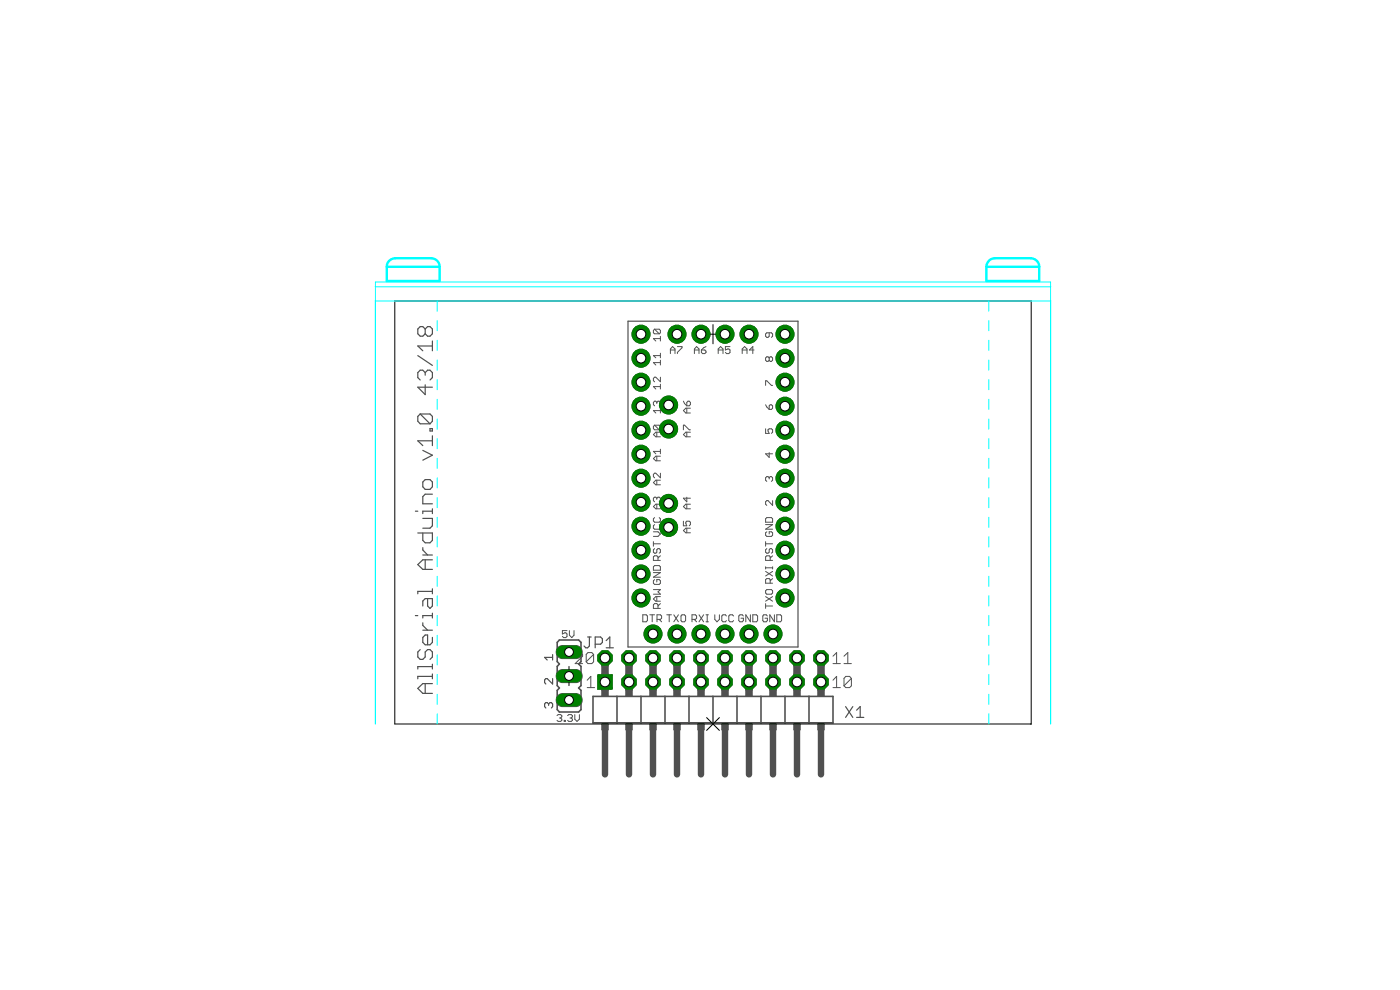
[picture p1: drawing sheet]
<svg xmlns="http://www.w3.org/2000/svg" width="148mm" height="105mm" viewBox="0 0 148 105" stroke-linecap="round" stroke-linejoin="round" font-family="sans-serif">
<g fill="#505050" stroke="#505050" stroke-width=".11">
<path d="M63.3 71.4h1.5v1.5h-1.5z"/>
<path d="M59 68.6l.5-.3h1.5a.69 .69 0 0 1 .6 .7 .69 .69 0 0 1-.6 .7h-1.5a.69 .69 0 0 1-.5-1.1z"/>
<path d="M59 71.1l.5-.2h1.5a.69 .69 0 0 1 .6 .7 .69 .69 0 0 1-.6 .6h-1.5a.69 .69 0 0 1-.5-1.1z"/>
<path d="M59 73.7l.5-.3h1.5a.69 .69 0 0 1 .6 .7 .69 .69 0 0 1-.6 .7h-1.5a.69 .69 0 0 1-.5-1.1z"/>
<path d="M73.9 76.5h.6v.8h-.6z"/>
<path d="M71.3 76.5h.7v.8h-.7z"/>
<path d="M68.8 76.5h.6v.8h-.6z"/>
<path d="M66.2 76.5h.7v.8h-.7z"/>
<path d="M63.7 76.5h.7v.8h-.7z"/>
<path d="M86.6 76.5h.6v.8h-.6z"/>
<path d="M84 76.5h.7v.8h-.7z"/>
<path d="M81.5 76.5h.6v.8h-.6z"/>
<path d="M78.9 76.5h.7v.8h-.7z"/>
<path d="M76.4 76.5h.7v.8h-.7z"/>
<path d="M63.7 73h.7v.7h-.7z"/>
<path d="M66.2 73h.7v.7h-.7z"/>
<path d="M68.8 73h.6v.7h-.6z"/>
<path d="M71.3 73h.7v.7h-.7z"/>
<path d="M73.9 73h.6v.7h-.6z"/>
<path d="M76.4 73h.7v.7h-.7z"/>
<path d="M78.9 73h.7v.7h-.7z"/>
<path d="M81.5 73h.6v.7h-.6z"/>
<path d="M84 73h.7v.7h-.7z"/>
<path d="M86.6 73h.6v.7h-.6z"/>
<path d="M86.6 70.5h.6v.8h-.6z"/>
<path d="M84 70.5h.7v.8h-.7z"/>
<path d="M81.5 70.5h.6v.8h-.6z"/>
<path d="M78.9 70.5h.7v.8h-.7z"/>
<path d="M76.4 70.5h.7v.8h-.7z"/>
<path d="M73.9 70.5h.6v.8h-.6z"/>
<path d="M71.3 70.5h.7v.8h-.7z"/>
<path d="M68.8 70.5h.6v.8h-.6z"/>
<path d="M66.2 70.5h.7v.8h-.7z"/>
<path d="M63.7 70.5h.7v.8h-.7z"/>
<path d="M86.6 71.3h.6v1.7h-.6z"/>
<path d="M86.6 69.3h.6v1.2h-.6z"/>
<path d="M84 71.3h.7v1.7h-.7z"/>
<path d="M84 69.3h.7v1.2h-.7z"/>
<path d="M81.5 71.3h.6v1.7h-.6z"/>
<path d="M81.5 69.3h.6v1.2h-.6z"/>
<path d="M78.9 71.3h.7v1.7h-.7z"/>
<path d="M78.9 69.3h.7v1.2h-.7z"/>
<path d="M76.4 71.3h.7v1.7h-.7z"/>
<path d="M73.9 71.3h.6v1.7h-.6z"/>
<path d="M76.4 69.3h.7v1.2h-.7z"/>
<path d="M73.9 69.3h.6v1.2h-.6z"/>
<path d="M71.3 71.3h.7v1.7h-.7z"/>
<path d="M71.3 69.3h.7v1.2h-.7z"/>
<path d="M68.8 71.3h.6v1.7h-.6z"/>
<path d="M68.8 69.3h.6v1.2h-.6z"/>
<path d="M66.2 71.3h.7v1.7h-.7z"/>
<path d="M63.7 71.3h.7v1.7h-.7z"/>
<path d="M66.2 69.3h.7v1.2h-.7z"/>
<path d="M63.7 69.3h.7v1.2h-.7z"/>
<path d="M59.9 68.7h.6v.6h-.6z"/>
<path d="M59.9 71.2h.6v.6h-.6z"/>
<path d="M59.9 73.8h.6v.6h-.6z"/>
<circle cx="66.6" cy="72.2" r=".83"/>
<circle cx="69.1" cy="72.2" r=".83"/>
<circle cx="71.6" cy="72.2" r=".83"/>
<circle cx="74.2" cy="72.2" r=".83"/>
<circle cx="76.7" cy="72.2" r=".83"/>
<circle cx="79.3" cy="72.2" r=".83"/>
<circle cx="81.8" cy="72.2" r=".83"/>
<circle cx="84.3" cy="72.2" r=".83"/>
<circle cx="86.9" cy="72.2" r=".83"/>
<circle cx="86.9" cy="69.6" r=".83"/>
<circle cx="84.3" cy="69.6" r=".83"/>
<circle cx="81.8" cy="69.6" r=".83"/>
<circle cx="79.3" cy="69.6" r=".83"/>
<circle cx="76.7" cy="69.6" r=".83"/>
<circle cx="74.2" cy="69.6" r=".83"/>
<circle cx="71.6" cy="69.6" r=".83"/>
<circle cx="69.1" cy="69.6" r=".83"/>
<circle cx="66.6" cy="69.6" r=".83"/>
<circle cx="64" cy="69.6" r=".83"/>
</g>
<g fill="#505050" stroke="#505050" stroke-width=".11">
<circle cx="83.1" cy="35.4" r=".95"/>
<circle cx="83.1" cy="37.9" r=".95"/>
<circle cx="83.1" cy="40.4" r=".95"/>
<circle cx="83.1" cy="43" r=".95"/>
<circle cx="83.1" cy="45.5" r=".95"/>
<circle cx="83.1" cy="48.1" r=".95"/>
<circle cx="83.1" cy="50.6" r=".95"/>
<circle cx="83.1" cy="53.1" r=".95"/>
<circle cx="83.1" cy="55.7" r=".95"/>
<circle cx="83.1" cy="58.2" r=".95"/>
<circle cx="83.1" cy="60.7" r=".95"/>
<circle cx="83.1" cy="63.3" r=".95"/>
<circle cx="67.8" cy="35.4" r=".95"/>
<circle cx="67.8" cy="37.9" r=".95"/>
<circle cx="67.8" cy="40.4" r=".95"/>
<circle cx="67.8" cy="43" r=".95"/>
<circle cx="67.8" cy="45.5" r=".95"/>
<circle cx="67.8" cy="48.1" r=".95"/>
<circle cx="67.8" cy="50.6" r=".95"/>
<circle cx="67.8" cy="53.1" r=".95"/>
<circle cx="67.8" cy="55.7" r=".95"/>
<circle cx="67.8" cy="58.2" r=".95"/>
<circle cx="67.8" cy="60.7" r=".95"/>
<circle cx="67.8" cy="63.3" r=".95"/>
<circle cx="70.8" cy="42.9" r=".95"/>
<circle cx="70.8" cy="45.4" r=".95"/>
<circle cx="70.8" cy="53.3" r=".95"/>
<circle cx="70.8" cy="55.8" r=".95"/>
<circle cx="76.7" cy="35.4" r=".95"/>
<circle cx="79.3" cy="35.4" r=".95"/>
<circle cx="74.2" cy="35.4" r=".95"/>
<circle cx="71.6" cy="35.4" r=".95"/>
<circle cx="81.8" cy="67.1" r=".95"/>
<circle cx="79.3" cy="67.1" r=".95"/>
<circle cx="76.7" cy="67.1" r=".95"/>
<circle cx="74.2" cy="67.1" r=".95"/>
<circle cx="71.6" cy="67.1" r=".95"/>
<circle cx="69.1" cy="67.1" r=".95"/>
</g>
<g fill="none" stroke="#505050" stroke-width=".13">
<path d="M44.2 37.6l1.6 1.1M45 34.8v.5M45 39.4v.3M45 34.8l-.3-.2h-.2l-.3 .2v.5l.3 .3h.2l.3-.3M45 39.4l-.3-.2h-.2l-.3 .2v.6l.3 .2M45 34.8l.3-.2h.2l.3 .2v.5l-.3 .3h-.2l-.3-.3M45 39.4l.3-.2h.2l.3 .2v.6l-.3 .2M45.8 36.1v1M45.8 36.6h-1.6l.5 .5M66.5 34h18v34.5h-18zM44 54.1h.2M44.2 56.4h1.6v.8l-.3 .2h-.5l-.3-.2v-.8"/>
<path d="M44.5 43.8l-.3 .3v.5l.3 .3h1M44.5 43.8h1l.3 .3v.5l-.3 .3M44.5 43.8l1 1.1M44.7 51l.3-.2h.5l.3 .2v.5l-.3 .3h-.5l-.3-.3zM44.7 54.9h1.1v.7l-.3 .3h-.8M44.7 58v.2l.6 .5M44.7 58.7h1.1M44.7 47.7l1.1 .5-1.1 .5M45 40.7v1.1l-.8-.8h1.6M45 59.2v1.1M45.5 45.4h.3v.2h-.3zM45.8 46.1v1.1"/>
<path d="M45.8 53.8v.6M45.8 52.3h-.8l-.3 .3v.7h1.1M45.8 54.1h-1.1v.3M45.8 59.2h-1.1l-.5 .6 .5 .5h1.1M45.8 46.7h-1.6l.5 .5M44 65.2h.2M44.5 68.7l-.3 .3v.5l.3 .3h.2l.3-.3v-.5l.3-.3h.2l.3 .3v.5l-.3 .3M44.7 65.9v.3l.6 .5M44.7 66.7h1.1M45 72.3v1.1M45.3 63.4v.7l.2 .3 .3-.3v-.7h-.8l-.3 .2v.5M45.8 72.3h-1.1l-.5 .6 .5 .5h1.1"/>
<path d="M45.8 62.6h-1.6v.2M45.8 70.5h-1.6v.3M45.8 71.6h-1.6v.2M45.8 62.3v.5M45.8 64.9v.5M45.8 67.5v.5l-.3 .2h-.5l-.3-.2v-.5l.3-.3h.3v1M45.8 70.3v.5M45.8 71.3v.5M45.8 65.2h-1.1v.2M58.1 74.5l.1-.1h.2l.1 .1v.3l-.1 .1M58.1 74.5l-.2-.1h-.1l-.2 .1v.3l.2 .1M58.1 74.5v.2"/>
<path d="M58.5 69.6h-.9l.3 .2M58.5 69.3v.5M58.5 71.8v.6l-.6-.6h-.1l-.2 .2v.2l.2 .2M62.2 67.4h.4M62.4 67.4v1l-.2 .2h-.2l-.2-.2M63 68.2h.6l.2-.2v-.4l-.2-.2h-.6v1.2M64.2 68.6h.7M64.2 67.8l.3-.4v1.2M89.5 74.8l.8 1.1M90.3 74.8l-.8 1.1M90.7 75.2l.3-.4v1.1M90.7 75.9h.7"/>
</g>
<g fill="none" stroke="#505050" stroke-width=".11">
<path d="M69.3 34.8h.5l.1 .2v.2l-.1 .1M69.3 34.8l-.1 .2v.2l.1 .1h.5M69.3 34.8l.5 .5M69.9 35.8h-.7l.2 .3M69.9 35.6v.5M69.9 37.4v.5M69.9 38.1v.5M69.9 39.9v.5l-.5-.5-.2 .1v.3l.1 .1M69.9 38.4h-.7l.2 .2M69.9 37.6h-.7l.2 .3M71 37h.4M71 37.4v-.5l.2-.2 .2 .2v.5"/>
<path d="M71.7 36.7h.5v.1l-.5 .5v.1M73.5 37h.5M73.5 37.4v-.5l.2-.2 .3 .2v.5M74.2 37h.4l.1 .3-.1 .1h-.2l-.2-.1zM74.7 36.7l-.5 .3M76 37h.5M76 37.4v-.5l.3-.2 .2 .2v.5M77.3 36.7h-.5v.3l.2-.1 .3 .1v.3l-.2 .1h-.2l-.1-.1M78.5 37.4v-.5l.3-.2 .3 .2v.5M78.5 37h.6M79.8 37h-.5l.4-.3v.7M81.4 35.2v.4l-.1 .1-.3-.1v-.3l.2-.1h.4l.2 .1v.3l-.2 .1"/>
<path d="M81.4 37.9l.1-.1 .3 .1v.2l-.2 .1h-.1l-.1-.1M81.4 37.9l-.1-.1-.3 .1v.2l.2 .1 .2-.1M81.4 37.9v.2M69.2 60l.1-.1h.5l.1 .1v.3h-.7zM69.2 57.3v.5M69.2 56.3h.4l.3 .2-.3 .3h-.4M69.2 57.6h.7M69.3 45h.5l.1 .1v.3l-.1 .1M69.3 54.8l-.1 .1v.2l.1 .2h.5l.1-.2v-.2l-.1-.1M69.3 55.5l-.1 .1v.3l.1 .1h.5l.1-.1v-.3l-.1-.1M69.3 58.1l-.1 .1v.2l.2 .1 .1-.1v-.2l.3-.1 .1 .1v.2l-.1 .1M69.3 45l-.1 .1v.3l.1 .1h.5"/>
<path d="M69.3 45l.5 .5M69.5 42.6l.1-.1 .3 .1v.2l-.1 .1M69.5 52.7l.1-.1 .3 .1v.3l-.1 .1M69.5 42.6l-.1-.1-.2 .1v.2l.1 .1M69.5 52.7l-.1-.1-.2 .1v.3l.1 .1M69.5 42.6v.1M69.5 45.7v.5M69.5 48.3v.5M69.5 50.8v.5M69.5 52.7v.2M69.5 53.4v.4M69.6 59.3v-.4l-.1-.1h-.2l-.1 .1v.4h.7"/>
<path d="M69.9 40.7v.5M69.9 43.2v.5M69.9 47.5v.5M69.9 50.1v.5l-.5-.5-.2 .1v.2l.1 .2M69.9 40.9h-.7l.2 .3M69.9 43.5h-.7l.2 .2M69.9 45.7h-.5l-.2 .3 .2 .2h.5M69.9 48.3h-.5l-.2 .2 .2 .3h.5M69.9 47.8h-.7l.2 .2M69.9 50.8h-.5l-.2 .3 .2 .2h.5M69.9 53.4h-.5l-.2 .2 .2 .2h.5M69.9 58.8l-.3 .3"/>
<path d="M72.3 45.5v-.5h.2l.4 .5h.2M72.3 55.2v.4h.4l-.1-.2 .1-.2h.2l.2 .1v.2l-.2 .1M72.3 42.5l.4 .4M72.7 42.6l.2-.1 .2 .1v.2l-.2 .1h-.2zM72.7 43.2v.5M72.7 45.7v.5M72.7 52.6v.5l-.4-.4h.8M72.7 53.4v.4M72.7 55.9v.5M73.1 43.2h-.5l-.3 .3 .3 .2h.5M73.1 45.7h-.5l-.3 .3 .3 .2h.5M73.1 53.4h-.5l-.3 .2 .3 .2h.5"/>
<path d="M73.1 55.9h-.5l-.3 .3 .3 .2h.5M81 45.4v.5h.4l-.1-.3v-.1l.1-.1h.2l.2 .1v.2l-.2 .2M81 54.9l.2-.1h.4l.2 .1v.4h-.8zM81 40.8v-.5h.2l.4 .5h.2M81 57.3v.5M81 60v.2M81 42.8l.4 .5M81 55.5h.8l-.8 .5h.8M81 57.6h.8M81.2 56.3l-.2 .1v.2l.2 .2h.4l.2-.2v-.2l-.2-.1h-.2v.2M81.2 58.1l-.2 .1v.2l.3 .1 .1-.1v-.2l.1-.1h.1l.2 .1v.2l-.2 .1M81.4 42.9l.1-.1 .3 .1v.3l-.2 .1h-.2z"/>
<path d="M81.4 50.6l.1-.2 .3 .2v.2l-.2 .1M81.4 50.6l-.1-.2-.3 .2v.2l.2 .1M81.4 47.9v.5l-.4-.4h.8M81.4 50.6v.1M81.5 59.3v-.4l-.1-.1h-.2l-.2 .1v.4h.8M81.8 53v.5l-.5-.5-.3 .1v.3l.2 .1M81.8 60v.2M81.8 58.8l-.3 .3M58.9 75.7l.2-.1h.2l.2 .1-.2 .3M59.2 76h.1M59.3 76l.2 .1v.1l-.2 .1h-.2l-.2-.1M59.7 76.2h.1v.1h-.1z"/>
<path d="M60 66.7h-.5v.4l.3-.1 .2 .1v.3l-.1 .1h-.3l-.1-.1M60.1 75.7l.1-.1h.3l.1 .1-.1 .3M60.3 66.7v.5l.2 .3 .2-.3v-.5M60.3 76h.2M60.5 76l.1 .1v.1l-.1 .1h-.3l-.1-.1M60.8 75.6v.5l.3 .2 .2-.2v-.5M60.9 69.3l.2-.2h.3l.3 .2v.1l-.8 .8h.8M62.1 72l.4-.4v1.2M62.1 72.8h.8M62.8 69.3v.7l-.2 .2h-.4l-.2-.2M62.8 69.3l-.2-.2h-.4l-.2 .2v.7M62.8 69.3l-.8 .7"/>
<path d="M68 65.1h.4l.1 .1v.5l-.1 .1h-.4zM68.8 65.1h.5M69 65.1v.7M69.2 60.6h.7l-.7 .5h.7M69.2 62.4h.7l-.3 .2 .3 .3h-.7M69.3 61.3l-.1 .2v.2l.1 .1h.5l.1-.1v-.2l-.1-.2h-.3v.3M69.5 63.1v.5M69.5 65.6h.4l.1-.2v-.2l-.1-.1h-.4v.7M69.6 64.4v-.4l-.1-.1h-.2l-.1 .1v.4h.7M69.8 65.6l.2 .2M69.9 63.9l-.3 .2M69.9 63.1h-.5l-.2 .3 .2 .2h.5"/>
<path d="M70.6 65.1h.5M70.8 65.1v.7M71.3 65.1l.5 .7M71.8 65.1l-.5 .7M72.2 65.1h.2l.2 .1v.5l-.2 .1h-.2l-.1-.1v-.5zM73.2 65.6h.4l.1-.2v-.2l-.1-.1h-.4v.7M73.5 65.6l.2 .2M74 65.1l.5 .7M74.5 65.1l-.5 .7M74.7 65.1h.3M74.7 65.8h.3M74.8 65.1v.7"/>
<path d="M75.6 65.1v.5l.3 .2 .2-.2v-.5M76.9 65.2l-.1-.1h-.3l-.1 .1v.5l.1 .1h.3l.1-.1M77.6 65.2l-.1-.1h-.2l-.2 .1v.5l.2 .1h.2l.1-.1M78.7 65.2l-.2-.1h-.2l-.1 .1v.5l.1 .1h.2l.2-.1v-.3h-.3M79.4 65.1v.7l-.5-.7v.7M79.7 65.1h.4l.1 .1v.5l-.1 .1h-.4zM81 62.5l.2-.1h.4l.2 .1v.3l-.2 .1h-.4l-.2-.1zM81 63.9v.5M81 60.5l.8 .5M81 60.1h.8M81 64.1h.8M81 63.1l.8 .5"/>
<path d="M81.2 65.2l-.1-.1h-.3l-.1 .1v.5l.1 .1h.3l.1-.1v-.3h-.2M81.5 61.7v-.4l-.1-.1h-.2l-.2 .1v.4h.8M81.8 61.2l-.3 .3M81.8 60.5l-.8 .5M81.8 63.1l-.8 .5M82 65.1v.7l-.5-.7v.7M82.2 65.1h.4l.1 .1v.5l-.1 .1h-.4zM88.2 72.8h.7M88.2 70.2h.7M88.2 72l.3-.4v1.2M88.2 69.4l.3-.3v1.1M89.3 70.2h.8"/>
<path d="M89.3 69.4l.4-.3v1.1M90.1 71.8v.8l-.2 .2h-.4l-.2-.2M90.1 71.8l-.2-.2h-.4l-.2 .2v.8M90.1 71.8l-.8 .8"/>
</g>
<path d="M59.2 67.7h2l.3 .3v2l-.3 .3 .3 .2v2.1l-.3 .2 .3 .3v2l-.3 .3h-2l-.2-.3v-2l.2-.3-.2-.2v-2.1l.2-.2-.2-.3v-2zM62.8 73.7h25.4v2.8h-25.4zM65.3 73.7v2.8M67.8 73.7v2.8M70.4 73.7v2.8M72.9 73.7v2.8M75.5 73.7v2.8M78 73.7v2.8M80.5 73.7v2.8M83.1 73.7v2.8M85.6 73.7v2.8" fill="none" stroke="#505050" stroke-width=".17"/>
<path d="M64 77.3v4.7M66.6 77.3v4.7M69.1 77.3v4.7M71.6 77.3v4.7M74.2 77.3v4.7M76.7 77.3v4.7M79.3 77.3v4.7M81.8 77.3v4.7M84.3 77.3v4.7M86.9 77.3v4.7" fill="none" stroke="#505050" stroke-width=".68"/>
<path d="M74.4 35.4h2.1M75.5 34.4v2M59.2 71.5h2M60.2 70.5v2.1M74.8 75.9l1.3 1.4M76.1 75.9l-1.3 1.4" fill="none" stroke="#000" stroke-width=".11"/>
<path d="M63.3 71.4h1.5v1.5h-1.5z" fill="#008000" stroke="#008000" stroke-width=".11"/>
<circle cx="64" cy="72.2" r=".51" fill="#fff" stroke="#000" stroke-width=".11"/>
<circle cx="66.6" cy="72.2" r=".83" fill="#008000" stroke="#008000" stroke-width=".11"/>
<circle cx="66.6" cy="72.2" r=".51" fill="#fff" stroke="#000" stroke-width=".11"/>
<circle cx="69.1" cy="72.2" r=".83" fill="#008000" stroke="#008000" stroke-width=".11"/>
<circle cx="69.1" cy="72.2" r=".51" fill="#fff" stroke="#000" stroke-width=".11"/>
<circle cx="71.6" cy="72.2" r=".83" fill="#008000" stroke="#008000" stroke-width=".11"/>
<circle cx="71.6" cy="72.2" r=".51" fill="#fff" stroke="#000" stroke-width=".11"/>
<circle cx="74.2" cy="72.2" r=".83" fill="#008000" stroke="#008000" stroke-width=".11"/>
<circle cx="74.2" cy="72.2" r=".51" fill="#fff" stroke="#000" stroke-width=".11"/>
<circle cx="76.7" cy="72.2" r=".83" fill="#008000" stroke="#008000" stroke-width=".11"/>
<circle cx="76.7" cy="72.2" r=".51" fill="#fff" stroke="#000" stroke-width=".11"/>
<circle cx="79.3" cy="72.2" r=".83" fill="#008000" stroke="#008000" stroke-width=".11"/>
<circle cx="79.3" cy="72.2" r=".51" fill="#fff" stroke="#000" stroke-width=".11"/>
<circle cx="81.8" cy="72.2" r=".83" fill="#008000" stroke="#008000" stroke-width=".11"/>
<circle cx="81.8" cy="72.2" r=".51" fill="#fff" stroke="#000" stroke-width=".11"/>
<circle cx="84.3" cy="72.2" r=".83" fill="#008000" stroke="#008000" stroke-width=".11"/>
<circle cx="84.3" cy="72.2" r=".51" fill="#fff" stroke="#000" stroke-width=".11"/>
<circle cx="86.9" cy="72.2" r=".83" fill="#008000" stroke="#008000" stroke-width=".11"/>
<circle cx="86.9" cy="72.2" r=".51" fill="#fff" stroke="#000" stroke-width=".11"/>
<circle cx="86.9" cy="69.6" r=".83" fill="#008000" stroke="#008000" stroke-width=".11"/>
<circle cx="86.9" cy="69.6" r=".51" fill="#fff" stroke="#000" stroke-width=".11"/>
<circle cx="84.3" cy="69.6" r=".83" fill="#008000" stroke="#008000" stroke-width=".11"/>
<circle cx="84.3" cy="69.6" r=".51" fill="#fff" stroke="#000" stroke-width=".11"/>
<circle cx="81.8" cy="69.6" r=".83" fill="#008000" stroke="#008000" stroke-width=".11"/>
<circle cx="81.8" cy="69.6" r=".51" fill="#fff" stroke="#000" stroke-width=".11"/>
<circle cx="79.3" cy="69.6" r=".83" fill="#008000" stroke="#008000" stroke-width=".11"/>
<circle cx="79.3" cy="69.6" r=".51" fill="#fff" stroke="#000" stroke-width=".11"/>
<circle cx="76.7" cy="69.6" r=".83" fill="#008000" stroke="#008000" stroke-width=".11"/>
<circle cx="76.7" cy="69.6" r=".51" fill="#fff" stroke="#000" stroke-width=".11"/>
<circle cx="74.2" cy="69.6" r=".83" fill="#008000" stroke="#008000" stroke-width=".11"/>
<circle cx="74.2" cy="69.6" r=".51" fill="#fff" stroke="#000" stroke-width=".11"/>
<circle cx="71.6" cy="69.6" r=".83" fill="#008000" stroke="#008000" stroke-width=".11"/>
<circle cx="71.6" cy="69.6" r=".51" fill="#fff" stroke="#000" stroke-width=".11"/>
<circle cx="69.1" cy="69.6" r=".83" fill="#008000" stroke="#008000" stroke-width=".11"/>
<circle cx="69.1" cy="69.6" r=".51" fill="#fff" stroke="#000" stroke-width=".11"/>
<circle cx="66.6" cy="69.6" r=".83" fill="#008000" stroke="#008000" stroke-width=".11"/>
<circle cx="66.6" cy="69.6" r=".51" fill="#fff" stroke="#000" stroke-width=".11"/>
<circle cx="64" cy="69.6" r=".83" fill="#008000" stroke="#008000" stroke-width=".11"/>
<circle cx="64" cy="69.6" r=".51" fill="#fff" stroke="#000" stroke-width=".11"/>
<circle cx="83.1" cy="35.4" r=".95" fill="#008000" stroke="#008000" stroke-width=".11"/>
<circle cx="83.1" cy="35.4" r=".51" fill="#fff" stroke="#000" stroke-width=".11"/>
<circle cx="83.1" cy="37.9" r=".95" fill="#008000" stroke="#008000" stroke-width=".11"/>
<circle cx="83.1" cy="37.9" r=".51" fill="#fff" stroke="#000" stroke-width=".11"/>
<circle cx="83.1" cy="40.4" r=".95" fill="#008000" stroke="#008000" stroke-width=".11"/>
<circle cx="83.1" cy="40.4" r=".51" fill="#fff" stroke="#000" stroke-width=".11"/>
<circle cx="83.1" cy="43" r=".95" fill="#008000" stroke="#008000" stroke-width=".11"/>
<circle cx="83.1" cy="43" r=".51" fill="#fff" stroke="#000" stroke-width=".11"/>
<circle cx="83.1" cy="45.5" r=".95" fill="#008000" stroke="#008000" stroke-width=".11"/>
<circle cx="83.1" cy="45.5" r=".51" fill="#fff" stroke="#000" stroke-width=".11"/>
<circle cx="83.1" cy="48.1" r=".95" fill="#008000" stroke="#008000" stroke-width=".11"/>
<circle cx="83.1" cy="48.1" r=".51" fill="#fff" stroke="#000" stroke-width=".11"/>
<circle cx="83.1" cy="50.6" r=".95" fill="#008000" stroke="#008000" stroke-width=".11"/>
<circle cx="83.1" cy="50.6" r=".51" fill="#fff" stroke="#000" stroke-width=".11"/>
<circle cx="83.1" cy="53.1" r=".95" fill="#008000" stroke="#008000" stroke-width=".11"/>
<circle cx="83.1" cy="53.1" r=".51" fill="#fff" stroke="#000" stroke-width=".11"/>
<circle cx="83.1" cy="55.7" r=".95" fill="#008000" stroke="#008000" stroke-width=".11"/>
<circle cx="83.1" cy="55.7" r=".51" fill="#fff" stroke="#000" stroke-width=".11"/>
<circle cx="83.1" cy="58.2" r=".95" fill="#008000" stroke="#008000" stroke-width=".11"/>
<circle cx="83.1" cy="58.2" r=".51" fill="#fff" stroke="#000" stroke-width=".11"/>
<circle cx="83.1" cy="60.7" r=".95" fill="#008000" stroke="#008000" stroke-width=".11"/>
<circle cx="83.1" cy="60.7" r=".51" fill="#fff" stroke="#000" stroke-width=".11"/>
<circle cx="83.1" cy="63.3" r=".95" fill="#008000" stroke="#008000" stroke-width=".11"/>
<circle cx="83.1" cy="63.3" r=".51" fill="#fff" stroke="#000" stroke-width=".11"/>
<circle cx="67.8" cy="35.4" r=".95" fill="#008000" stroke="#008000" stroke-width=".11"/>
<circle cx="67.8" cy="35.4" r=".51" fill="#fff" stroke="#000" stroke-width=".11"/>
<circle cx="67.8" cy="37.9" r=".95" fill="#008000" stroke="#008000" stroke-width=".11"/>
<circle cx="67.8" cy="37.9" r=".51" fill="#fff" stroke="#000" stroke-width=".11"/>
<circle cx="67.8" cy="40.4" r=".95" fill="#008000" stroke="#008000" stroke-width=".11"/>
<circle cx="67.8" cy="40.4" r=".51" fill="#fff" stroke="#000" stroke-width=".11"/>
<circle cx="67.8" cy="43" r=".95" fill="#008000" stroke="#008000" stroke-width=".11"/>
<circle cx="67.8" cy="43" r=".51" fill="#fff" stroke="#000" stroke-width=".11"/>
<circle cx="67.8" cy="45.5" r=".95" fill="#008000" stroke="#008000" stroke-width=".11"/>
<circle cx="67.8" cy="45.5" r=".51" fill="#fff" stroke="#000" stroke-width=".11"/>
<circle cx="67.8" cy="48.1" r=".95" fill="#008000" stroke="#008000" stroke-width=".11"/>
<circle cx="67.8" cy="48.1" r=".51" fill="#fff" stroke="#000" stroke-width=".11"/>
<circle cx="67.8" cy="50.6" r=".95" fill="#008000" stroke="#008000" stroke-width=".11"/>
<circle cx="67.8" cy="50.6" r=".51" fill="#fff" stroke="#000" stroke-width=".11"/>
<circle cx="67.8" cy="53.1" r=".95" fill="#008000" stroke="#008000" stroke-width=".11"/>
<circle cx="67.8" cy="53.1" r=".51" fill="#fff" stroke="#000" stroke-width=".11"/>
<circle cx="67.8" cy="55.7" r=".95" fill="#008000" stroke="#008000" stroke-width=".11"/>
<circle cx="67.8" cy="55.7" r=".51" fill="#fff" stroke="#000" stroke-width=".11"/>
<circle cx="67.8" cy="58.2" r=".95" fill="#008000" stroke="#008000" stroke-width=".11"/>
<circle cx="67.8" cy="58.2" r=".51" fill="#fff" stroke="#000" stroke-width=".11"/>
<circle cx="67.8" cy="60.7" r=".95" fill="#008000" stroke="#008000" stroke-width=".11"/>
<circle cx="67.8" cy="60.7" r=".51" fill="#fff" stroke="#000" stroke-width=".11"/>
<circle cx="67.8" cy="63.3" r=".95" fill="#008000" stroke="#008000" stroke-width=".11"/>
<circle cx="67.8" cy="63.3" r=".51" fill="#fff" stroke="#000" stroke-width=".11"/>
<circle cx="70.8" cy="42.9" r=".95" fill="#008000" stroke="#008000" stroke-width=".11"/>
<circle cx="70.8" cy="42.9" r=".51" fill="#fff" stroke="#000" stroke-width=".11"/>
<circle cx="70.8" cy="45.4" r=".95" fill="#008000" stroke="#008000" stroke-width=".11"/>
<circle cx="70.8" cy="45.4" r=".51" fill="#fff" stroke="#000" stroke-width=".11"/>
<circle cx="70.8" cy="53.3" r=".95" fill="#008000" stroke="#008000" stroke-width=".11"/>
<circle cx="70.8" cy="53.3" r=".51" fill="#fff" stroke="#000" stroke-width=".11"/>
<circle cx="70.8" cy="55.8" r=".95" fill="#008000" stroke="#008000" stroke-width=".11"/>
<circle cx="70.8" cy="55.8" r=".51" fill="#fff" stroke="#000" stroke-width=".11"/>
<circle cx="76.7" cy="35.4" r=".95" fill="#008000" stroke="#008000" stroke-width=".11"/>
<circle cx="76.7" cy="35.4" r=".51" fill="#fff" stroke="#000" stroke-width=".11"/>
<circle cx="79.3" cy="35.4" r=".95" fill="#008000" stroke="#008000" stroke-width=".11"/>
<circle cx="79.3" cy="35.4" r=".51" fill="#fff" stroke="#000" stroke-width=".11"/>
<circle cx="74.2" cy="35.4" r=".95" fill="#008000" stroke="#008000" stroke-width=".11"/>
<circle cx="74.2" cy="35.4" r=".51" fill="#fff" stroke="#000" stroke-width=".11"/>
<circle cx="71.6" cy="35.4" r=".95" fill="#008000" stroke="#008000" stroke-width=".11"/>
<circle cx="71.6" cy="35.4" r=".51" fill="#fff" stroke="#000" stroke-width=".11"/>
<circle cx="81.8" cy="67.1" r=".95" fill="#008000" stroke="#008000" stroke-width=".11"/>
<circle cx="81.8" cy="67.1" r=".51" fill="#fff" stroke="#000" stroke-width=".11"/>
<circle cx="79.3" cy="67.1" r=".95" fill="#008000" stroke="#008000" stroke-width=".11"/>
<circle cx="79.3" cy="67.1" r=".51" fill="#fff" stroke="#000" stroke-width=".11"/>
<circle cx="76.7" cy="67.1" r=".95" fill="#008000" stroke="#008000" stroke-width=".11"/>
<circle cx="76.7" cy="67.1" r=".51" fill="#fff" stroke="#000" stroke-width=".11"/>
<circle cx="74.2" cy="67.1" r=".95" fill="#008000" stroke="#008000" stroke-width=".11"/>
<circle cx="74.2" cy="67.1" r=".51" fill="#fff" stroke="#000" stroke-width=".11"/>
<circle cx="71.6" cy="67.1" r=".95" fill="#008000" stroke="#008000" stroke-width=".11"/>
<circle cx="71.6" cy="67.1" r=".51" fill="#fff" stroke="#000" stroke-width=".11"/>
<circle cx="69.1" cy="67.1" r=".95" fill="#008000" stroke="#008000" stroke-width=".11"/>
<circle cx="69.1" cy="67.1" r=".51" fill="#fff" stroke="#000" stroke-width=".11"/>
<path d="M59.5 69h1.4" fill="none" stroke="#008000" stroke-width="1.4"/>
<circle cx="60.2" cy="69" r=".47" fill="#fff" stroke="#000" stroke-width=".11"/>
<path d="M59.5 71.5h1.4" fill="none" stroke="#008000" stroke-width="1.4"/>
<circle cx="60.2" cy="71.5" r=".47" fill="#fff" stroke="#000" stroke-width=".11"/>
<path d="M59.5 74.1h1.4" fill="none" stroke="#008000" stroke-width="1.4"/>
<circle cx="60.2" cy="74.1" r=".47" fill="#fff" stroke="#000" stroke-width=".11"/>
<path d="M41.8 31.9h67.3v44.7h-67.3z" fill="none" stroke="#000" stroke-width=".11"/>
<g fill="none" stroke="#0ff" stroke-width=".11">
<path d="M39.7 30.4h71.5M39.7 29.8h71.5v2.1h-71.5zM46.3 31.9v1M46.3 33.9v1.1M46.3 36v1.1M46.3 38.1v1.1M104.6 31.9v1M104.6 33.9v1.1M104.6 36v1.1M104.6 38.1v1.1M46.3 40.2v1.1M46.3 42.2v1.1"/>
<path d="M46.3 44.3v1.1M46.3 46.4v1.1M46.3 48.5v1.1M46.3 50.6v1M46.3 52.7v1M46.3 54.7v1.1M46.3 56.8v1.1M46.3 58.9v1.1M104.6 40.2v1.1M104.6 42.2v1.1M104.6 44.3v1.1M104.6 46.4v1.1"/>
<path d="M104.6 48.5v1.1M104.6 50.6v1M104.6 52.7v1M104.6 54.7v1.1M104.6 56.8v1.1M104.6 58.9v1.1M46.3 61v1.1M46.3 63.1v1M46.3 65.1v1.1M46.3 67.2v1.1M46.3 69.3v1.1M46.3 71.4v1.1"/>
<path d="M46.3 73.5v1M46.3 75.5v1.1M104.6 61v1.1M104.6 63.1v1M104.6 65.1v1.1M104.6 67.2v1.1M104.6 69.3v1.1M104.6 71.4v1.1M104.6 73.5v1M104.6 75.5v1.1"/>
</g>
<path d="M40.9 28.2a.9 .9 0 0 1 .9-.9h3.8a.9 .9 0 0 1 .9 .9M40.9 28.2v1.5h5.6v-1.5M40.9 28.2h5.6M104.4 28.2a.9 .9 0 0 1 .9-.9h3.8a.9 .9 0 0 1 .9 .9M104.4 28.2v1.5h5.6v-1.5M104.4 28.2h5.6" fill="none" stroke="#0ff" stroke-width=".25"/>
<path d="M39.7 31.9v44.7M111.2 31.9v44.7" fill="none" stroke="#0ff" stroke-width=".13"/>
</svg>
